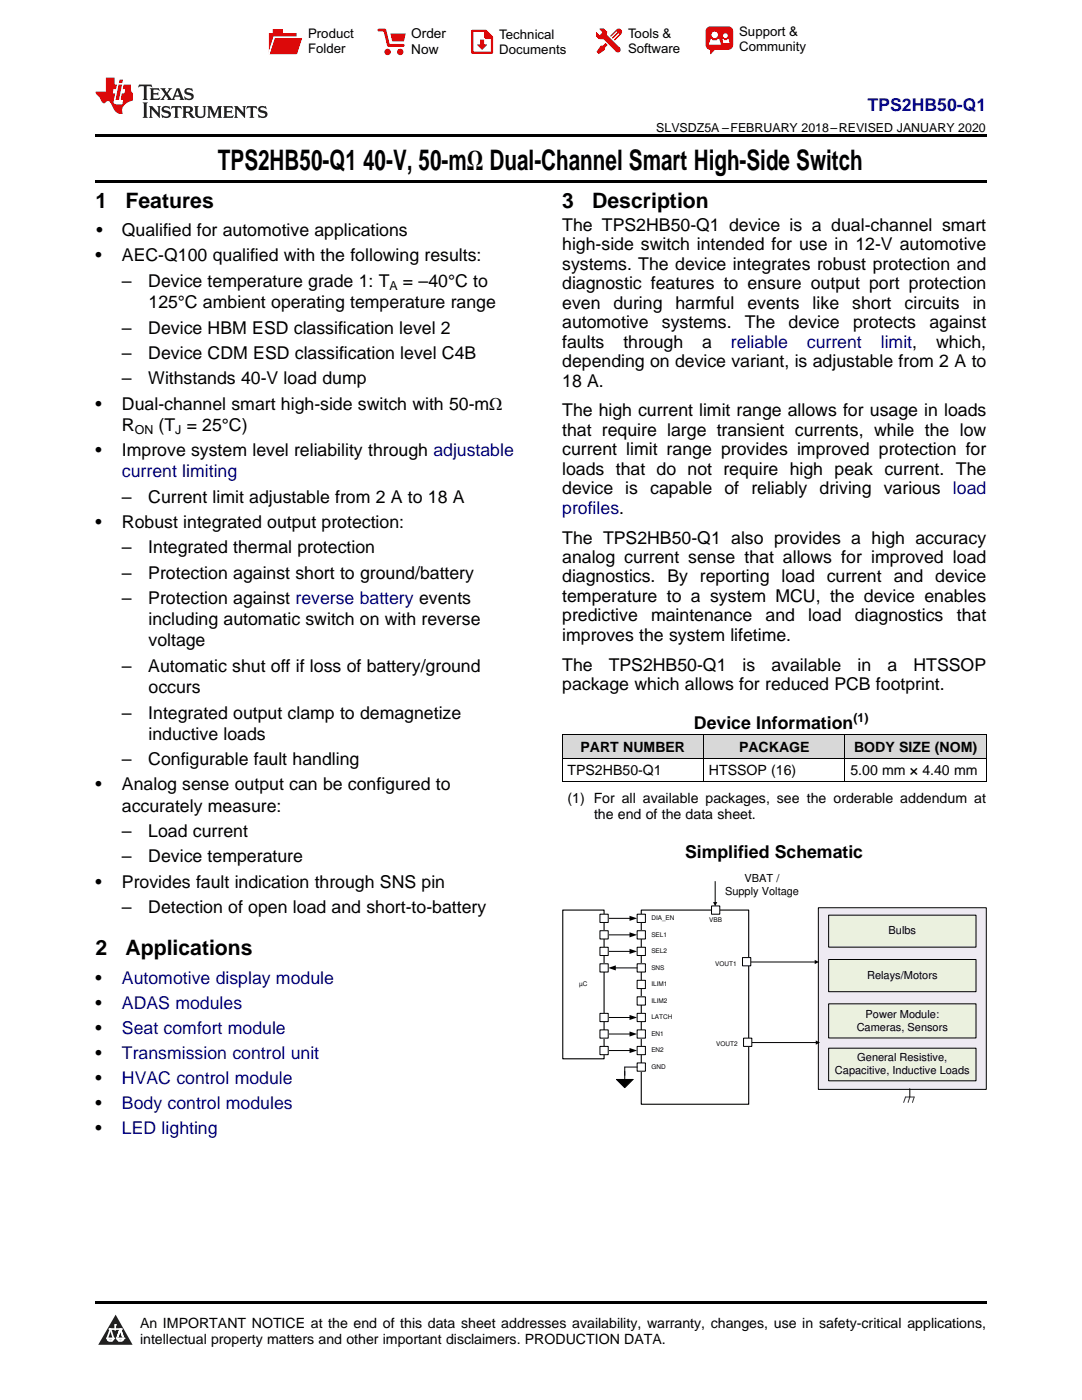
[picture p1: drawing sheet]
<svg xmlns="http://www.w3.org/2000/svg" width="216mm" height="279mm" viewBox="0 0 216 279" stroke-linecap="round" stroke-linejoin="round" font-family="sans-serif">
<defs><g id="words">
<g font-size="5.6">
<text x="43.5" y="33.9">TPS2HB50-Q1</text>
<text x="72.5" y="33.9">40-V, 50-mΩ Dual-Channel Smart High-Side Switch</text>
</g>
<g font-size="4.2">
<text x="19" y="41.5">1</text>
<text x="25" y="41.5">Features</text>
<text x="112.2" y="41.5">3</text>
<text x="118.2" y="41.5">Description</text>
<text x="19" y="190.6">2</text>
<text x="25" y="190.6">Applications</text>
</g>
<text font-size="3.5" fill="#00f" x="173.1" y="22.2">TPS2HB50-Q1</text>
<g font-size="3.5">
<text x="19.2" y="47.2">•</text>
<text x="24.3" y="47.2">Qualified for automotive applications</text>
<text x="112.2" y="46.1">The TPS2HB50-Q1 device is a dual-channel smart</text>
<text x="19" y="52.2">•</text>
<text x="24.3" y="52.2">AEC-Q100 qualified with the following results:</text>
<text x="112.2" y="50">high-side switch intended for use in 12-V automotive</text>
<text x="112.2" y="53.9">systems. The device integrates robust protection and</text>
<text x="24.3" y="57.3">–</text>
<text x="29.6" y="57.3">Device temperature grade 1: T</text>
<text x="80.4" y="57.3">= –40°C to</text>
<text x="112.2" y="57.7">diagnostic features to ensure output port protection</text>
<text x="29.6" y="61.5">125°C ambient operating temperature range</text>
<text x="112.2" y="61.6">even</text>
<text x="112.2" y="65.5">automotive</text>
<text x="122.4" y="61.6">during</text>
<text x="132.1" y="65.5">systems.</text>
<text x="134.8" y="61.6">harmful</text>
<text x="148.6" y="65.5">The</text>
<text x="149.2" y="61.6">events</text>
<text x="157.4" y="65.5">device</text>
<text x="162.2" y="61.6">like</text>
<text x="170.1" y="61.6">short</text>
<text x="170.2" y="65.5">protects</text>
<text x="180.5" y="61.6">circuits</text>
<text x="185.5" y="65.5">against</text>
<text x="194.1" y="61.6">in</text>
<text x="24.3" y="66.6">–</text>
<text x="24.3" y="71.6">–</text>
<text x="29.6" y="66.6">Device HBM ESD classification level 2</text>
<text x="29.6" y="71.6">Device CDM ESD classification level C4B</text>
<text x="112.2" y="69.4">faults</text>
<text x="124.4" y="69.4">through</text>
<text x="140.1" y="69.4">a</text>
<text x="186.8" y="69.4">which,</text>
<text x="24.3" y="76.7">–</text>
<text x="29.6" y="76.7">Withstands 40-V load dump</text>
<text x="112.2" y="73.3">depending on device variant, is adjustable from 2 A to</text>
<text x="112.2" y="77.2">18 A.</text>
<text x="19" y="81.7">•</text>
<text x="24.3" y="81.7">Dual-channel smart high-side switch with 50-mΩ</text>
<text x="112.2" y="83.1">The high current limit range allows for usage in loads</text>
<text x="24.3" y="86">R</text>
<text x="31.6" y="86">(T = 25°C)</text>
<text x="112.2" y="87">that require large transient currents, while the low</text>
<text x="19" y="91">•</text>
<text x="24.3" y="91">Improve system level reliability through adjustable</text>
<text x="112.2" y="90.9">current limit range provides improved protection for</text>
<text x="112.2" y="94.8">loads that do not require high peak current. The</text>
<text x="24.3" y="100.3">–</text>
<text x="29.6" y="100.3">Current limit adjustable from 2 A to 18 A</text>
<text x="112.2" y="98.6">device is capable of reliably driving various load</text>
<text x="19" y="105.3">•</text>
<text x="24.3" y="105.3">Robust integrated output protection:</text>
<text x="24.3" y="110.4">–</text>
<text x="29.6" y="110.4">Integrated thermal protection</text>
<text x="112.2" y="108.5">The TPS2HB50-Q1 also provides a high accuracy</text>
<text x="112.2" y="112.4">analog current sense that allows for improved load</text>
<text x="24.3" y="115.5">–</text>
<text x="29.6" y="115.5">Protection against short to ground/battery</text>
<text x="112.2" y="116.2">diagnostics. By reporting load current and device</text>
<text x="24.3" y="120.5">–</text>
<text x="29.6" y="120.5">Protection against reverse battery events</text>
<text x="29.6" y="124.8">including automatic switch on with reverse</text>
<text x="112.2" y="120.1">temperature to a system MCU, the device enables</text>
<text x="112.2" y="124">predictive</text>
<text x="129.9" y="124">maintenance</text>
<text x="152.8" y="124">and</text>
<text x="161.3" y="124">load</text>
<text x="170.6" y="124">diagnostics</text>
<text x="190.9" y="124">that</text>
<text x="29.6" y="129">voltage</text>
<text x="112.2" y="127.9">improves the system lifetime.</text>
<text x="24.3" y="134.1">–</text>
<text x="29.6" y="134.1">Automatic shut off if loss of battery/ground</text>
<text x="112.2" y="133.8">The</text>
<text x="112.2" y="137.7">package which allows for reduced PCB footprint.</text>
<text x="121.5" y="133.8">TPS2HB50-Q1</text>
<text x="148.2" y="133.8">is</text>
<text x="153.9" y="133.8">available</text>
<text x="171.1" y="133.8">in</text>
<text x="177.1" y="133.8">a</text>
<text x="182.3" y="133.8">HTSSOP</text>
<text x="24.3" y="143.4">–</text>
<text x="29.6" y="143.4">Integrated output clamp to demagnetize</text>
<text x="29.6" y="138.3">occurs</text>
<text x="29.6" y="147.6">inductive loads</text>
<text x="138.5" y="145.5">Device Information</text>
<text x="24.3" y="152.7">–</text>
<text x="29.6" y="152.7">Configurable fault handling</text>
<text x="19" y="157.7">•</text>
<text x="24.3" y="157.7">Analog sense output can be configured to</text>
<text x="24.3" y="162">accurately measure:</text>
<text x="24.3" y="167">–</text>
<text x="29.6" y="167">Load current</text>
<text x="24.3" y="172.1">–</text>
<text x="29.6" y="172.1">Device temperature</text>
<text x="136.7" y="171.2">Simplified Schematic</text>
<text x="19" y="177.1">•</text>
<text x="24.3" y="177.1">Provides fault indication through SNS pin</text>
<text x="24.3" y="182.2">–</text>
<text x="29.6" y="182.2">Detection of open load and short-to-battery</text>
<text x="19" y="196.4">•</text>
<text x="19" y="201.4">•</text>
<text x="19" y="206.4">•</text>
<text x="19" y="211.4">•</text>
<text x="19" y="216.4">•</text>
<text x="19" y="221.4">•</text>
<text x="19" y="226.4">•</text>
</g>
<g font-size="3.5" fill="#0000c8">
<text x="145.9" y="69.4">reliable</text>
<text x="161" y="69.4">current</text>
<text x="175.7" y="69.4">limit,</text>
<text x="24.3" y="95.2">current limiting</text>
<text x="112.2" y="102.5">profiles.</text>
<text x="24.3" y="196.4">Automotive display module</text>
<text x="24.3" y="201.4">ADAS modules</text>
<text x="24.3" y="206.4">Seat comfort module</text>
<text x="24.3" y="211.4">Transmission control unit</text>
<text x="24.3" y="216.4">HVAC control module</text>
<text x="24.3" y="221.4">Body control modules</text>
<text x="24.3" y="226.4">LED lighting</text>
</g>
<g font-size="2.8">
<text x="113.2" y="154.8">TPS2HB50-Q1</text>
<text x="115.8" y="150.1">PART NUMBER</text>
<text x="141.5" y="154.8">HTSSOP (16)</text>
<text x="147.5" y="150.1">PACKAGE</text>
<text x="169.7" y="154.8">5.00 mm × 4.40 mm</text>
<text x="170.4" y="150.1">BODY SIZE (NOM)</text>
<text x="113.2" y="160.3">(1) For all available packages, see the orderable addendum at</text>
<text x="118.5" y="163.4">the end of the data sheet.</text>
<text x="27.9" y="265">An IMPORTANT NOTICE at the end of this data sheet addresses availability, warranty, changes, use in safety-critical applications,</text>
<text x="27.9" y="268.2">intellectual property matters and other important disclaimers. PRODUCTION DATA.</text>
</g>
<g font-size="2.7">
<text x="82.1" y="7.7">Order</text>
<text x="82.1" y="10.7">Now</text>
</g>
<g font-size="2.6">
<text x="61.5" y="7.6">Product</text>
<text x="61.5" y="10.6">Folder</text>
<text x="99.6" y="7.8">Technical</text>
<text x="99.6" y="10.8">Documents</text>
<text x="125.3" y="7.6">Tools &amp;</text>
<text x="125.3" y="10.6">Software</text>
<text x="147.5" y="7.2">Support &amp;</text>
<text x="147.5" y="10.2">Community</text>
</g>
<g font-size="2.5">
<text x="131" y="26.3">SLVSDZ5A –FEBRUARY 2018–REVISED JANUARY 2020</text>
<text x="77.7" y="58">A</text>
<text x="26.9" y="86.7">ON</text>
<text x="35" y="86.7">J</text>
<text x="170.3" y="144">(1)</text>
</g>
<g font-size="2.2">
<text x="144.7" y="178.7">Supply Voltage</text>
<text x="148.6" y="176">VBAT /</text>
<text x="177.3" y="186.5">Bulbs</text>
<text x="173" y="195.4">Relays/Motors</text>
<text x="172.7" y="203.1">Power Module:</text>
<text x="170.9" y="205.7">Cameras, Sensors</text>
<text x="166.6" y="214.4">Capacitive, Inductive Loads</text>
<text x="171.1" y="211.8">General Resistive,</text>
</g>
<g font-size="1.3">
<text x="130" y="183.7">DIA_EN</text>
<text x="141.5" y="184.1">VBB</text>
<text x="130" y="187">SEL1</text>
<text x="130" y="190.3">SEL2</text>
<text x="115.6" y="196.9">µC</text>
<text x="130" y="196.9">ILIM1</text>
<text x="130" y="193.6">SNS</text>
<text x="142.7" y="192.7">VOUT1</text>
<text x="130" y="200.1">ILIM2</text>
<text x="130" y="203.4">LATCH</text>
<text x="130" y="206.7">EN1</text>
<text x="142.9" y="208.8">VOUT2</text>
<text x="130" y="210">EN2</text>
<text x="130" y="213.3">GND</text>
</g>
</g></defs>
<g fill="#d8d8d8">
<path d="M112.2 146.7h28.2v4.7h-28.2z"/>
<path d="M140.4 146.7h28.2v4.7h-28.2z"/>
<path d="M168.6 146.7h28.2v4.7h-28.2z"/>
</g>
<path d="M23.1 262.4l3.4 6h-6.9z" fill-rule="evenodd" fill="#231f20"/>
<path d="M21.4 267.1h1.2l-.3 .5h-.3a.55 .55 0 0 1-.6-.5z" fill-rule="evenodd" fill="#fff"/>
<path d="M21.4 267.1h1.2l-.3 .5h-.3a.55 .55 0 0 1-.6-.5z" fill="none" stroke="#231f20" stroke-width=".34"/>
<path d="M21.4 267.1l1.2 .1-.3 .4h-.5z" fill="none" stroke="#fff" stroke-width=".34"/>
<path d="M23 265.3h.1" fill="none" stroke="#fff" stroke-width=".34"/>
<path d="M23 264.4v.9z" fill="#fff"/>
<path d="M23 264.4v.9z" fill="none" stroke="#fff" stroke-width=".34"/>
<circle cx="23" cy="264.4" r=".17" fill="#fff"/>
<path d="M21.9 265.2h.1" fill="none" stroke="#fff" stroke-width=".34"/>
<path d="M21.9 265.2h2.3z" fill="#fff"/>
<path d="M21.9 265.2h2.3z" fill="none" stroke="#fff" stroke-width=".34"/>
<circle cx="24.2" cy="265.2" r=".17" fill="#fff"/>
<path d="M23.3 267.1h.1" fill="none" stroke="#fff" stroke-width=".34"/>
<path d="M24 265.2l-.7 1.9z" fill-rule="evenodd" fill="#fff"/>
<path d="M24 265.2l-.7 1.9z" fill="none" stroke="#fff" stroke-width=".34"/>
<path d="M24 265.2l.7 1.9z" fill-rule="evenodd" fill="#fff"/>
<path d="M24 265.2l.7 1.9z" fill="none" stroke="#fff" stroke-width=".34"/>
<path d="M24.6 267.1h.1" fill="none" stroke="#fff" stroke-width=".34"/>
<circle cx="21.4" cy="267.1" r=".17" fill="#fff"/>
<path d="M22.1 265.2l-.7 1.9z" fill="#fff"/>
<path d="M22.1 265.2l-.7 1.9z" fill="none" stroke="#fff" stroke-width=".34"/>
<path d="M22.1 265.2l.5 1.9z" fill="#fff"/>
<path d="M22.1 265.2l.5 1.9z" fill="none" stroke="#fff" stroke-width=".34"/>
<circle cx="22.6" cy="267.1" r=".17" fill="#fff"/>
<path d="M23.4 267.1h1.3a.65 .65 0 0 1-.7 .5 .65 .65 0 0 1-.6-.5z" fill-rule="evenodd" fill="#fff"/>
<path d="M23.4 267.1h1.3a.65 .65 0 0 1-.7 .5 .65 .65 0 0 1-.6-.5z" fill="none" stroke="#231f20" stroke-width=".34"/>
<path d="M23.4 267.1h1.3l-.4 .5h-.6z" fill="none" stroke="#fff" stroke-width=".34"/>
<path d="M23.3 267.1h.1" fill="none" stroke="#fff" stroke-width=".34"/>
<circle cx="24.7" cy="267.1" r=".17" fill="#fff"/>
<path d="M19 259.7h177.8v.5h-177.8z" fill="#000"/>
<path d="M163.3 181.2h33.5v36.2h-33.5z" fill-rule="evenodd" fill="#eeeaf2"/>
<path d="M142.7 175.9v4.2M163.3 181.2h33.5v36.2h-33.5z" fill="none" stroke="#000" stroke-width=".2"/>
<path d="M142.3 180h.8l-.4 .9z" fill="#000"/>
<path d="M165.3 182.6h29.5v6.4h-29.5z" fill-rule="evenodd" fill="#ebf1df"/>
<path d="M165.3 182.6h29.5v6.4h-29.5z" fill="none" stroke="#000" stroke-width=".2"/>
<path d="M165.3 200.3h29.5v6.9h-29.5z" fill-rule="evenodd" fill="#ebf1df"/>
<path d="M165.3 200.3h29.5v6.9h-29.5z" fill="none" stroke="#000" stroke-width=".2"/>
<path d="M165.3 209.2h29.5v6.5h-29.5z" fill-rule="evenodd" fill="#ebf1df"/>
<path d="M165.3 209.2h29.5v6.5h-29.5z" fill="none" stroke="#000" stroke-width=".2"/>
<path d="M165.3 191.5h29.5v6.4h-29.5z" fill-rule="evenodd" fill="#ebf1df"/>
<path d="M149.8 192h12.9M165.3 191.5h29.5v6.4h-29.5z" fill="none" stroke="#000" stroke-width=".2"/>
<path d="M162.6 191.6l.8 .4-.8 .4z" fill="#000"/>
<path d="M128 181.6h21.4v38.8h-21.4z" fill-rule="evenodd" fill="#fff"/>
<path d="M128 181.6h21.4v38.8h-21.4z" fill="none" stroke="#000" stroke-width=".22"/>
<path d="M112.3 181.6h8.2v29.7h-8.2z" fill-rule="evenodd" fill="#fff"/>
<path d="M112.3 181.6h8.2v29.7h-8.2z" fill="none" stroke="#000" stroke-width=".22"/>
<path d="M148.2 191.1h1.6v1.7h-1.6z" fill-rule="evenodd" fill="#fff"/>
<path d="M148.2 191.1h1.6v1.7h-1.6z" fill="none" stroke="#000" stroke-width=".2"/>
<path d="M142 180.8h1.6v1.6h-1.6z" fill-rule="evenodd" fill="#fff"/>
<path d="M142 180.8h1.6v1.6h-1.6z" fill="none" stroke="#000" stroke-width=".2"/>
<path d="M127.1 208.8h1.7v1.7h-1.7z" fill-rule="evenodd" fill="#fff"/>
<path d="M127.1 208.8h1.7v1.7h-1.7z" fill="none" stroke="#000" stroke-width=".2"/>
<path d="M127.1 205.5h1.7v1.7h-1.7z" fill-rule="evenodd" fill="#fff"/>
<path d="M127.1 205.5h1.7v1.7h-1.7z" fill="none" stroke="#000" stroke-width=".2"/>
<path d="M127.1 202.2h1.7v1.7h-1.7z" fill-rule="evenodd" fill="#fff"/>
<path d="M127.1 202.2h1.7v1.7h-1.7z" fill="none" stroke="#000" stroke-width=".2"/>
<path d="M127.1 195.6h1.7v1.7h-1.7z" fill-rule="evenodd" fill="#fff"/>
<path d="M127.1 195.6h1.7v1.7h-1.7z" fill="none" stroke="#000" stroke-width=".2"/>
<path d="M127.1 198.9h1.7v1.7h-1.7z" fill-rule="evenodd" fill="#fff"/>
<path d="M127.1 198.9h1.7v1.7h-1.7z" fill="none" stroke="#000" stroke-width=".2"/>
<path d="M127.1 192.3h1.7v1.7h-1.7z" fill-rule="evenodd" fill="#fff"/>
<path d="M127.1 192.3h1.7v1.7h-1.7z" fill="none" stroke="#000" stroke-width=".2"/>
<path d="M127.1 189h1.7v1.7h-1.7z" fill-rule="evenodd" fill="#fff"/>
<path d="M127.1 189h1.7v1.7h-1.7z" fill="none" stroke="#000" stroke-width=".2"/>
<path d="M127.1 185.7h1.7v1.7h-1.7z" fill-rule="evenodd" fill="#fff"/>
<path d="M127.1 185.7h1.7v1.7h-1.7z" fill="none" stroke="#000" stroke-width=".2"/>
<path d="M127.1 182.4h1.7v1.7h-1.7z" fill-rule="evenodd" fill="#fff"/>
<path d="M127.1 182.4h1.7v1.7h-1.7z" fill="none" stroke="#000" stroke-width=".2"/>
<path d="M127.1 212.1h1.7v1.7h-1.7z" fill-rule="evenodd" fill="#fff"/>
<path d="M121.4 183.3h4.3M121.4 186.6h4.3M121.4 189.9h4.3M122.8 193.2h4.3M121.4 203.1h4.3M121.4 206.4h4.3M121.4 209.7h4.3M123 215.4h3.3l-1.6 1.7zM124.7 213v2.4M127.1 212.1h1.7v1.7h-1.7z" fill="none" stroke="#000" stroke-width=".2"/>
<path d="M121.4 193.2l1.5-.5v1zM125.6 182.8l1.5 .5-1.5 .5zM125.6 186.1l1.5 .5-1.5 .5zM125.6 189.4l1.5 .5-1.5 .5zM125.6 202.6l1.5 .5-1.5 .5zM125.6 205.9l1.5 .5-1.5 .5zM125.6 209.2l1.5 .5-1.5 .5zM123 215.4h3.3l-1.6 1.7z" fill="#000"/>
<path d="M119.7 205.5h1.7v1.7h-1.7z" fill-rule="evenodd" fill="#fff"/>
<path d="M119.7 205.5h1.7v1.7h-1.7z" fill="none" stroke="#000" stroke-width=".2"/>
<path d="M119.7 208.8h1.7v1.7h-1.7z" fill-rule="evenodd" fill="#fff"/>
<path d="M119.7 208.8h1.7v1.7h-1.7z" fill="none" stroke="#000" stroke-width=".2"/>
<path d="M119.7 202.2h1.7v1.7h-1.7z" fill-rule="evenodd" fill="#fff"/>
<path d="M119.7 202.2h1.7v1.7h-1.7z" fill="none" stroke="#000" stroke-width=".2"/>
<path d="M119.7 182.4h1.7v1.7h-1.7z" fill-rule="evenodd" fill="#fff"/>
<path d="M119.7 182.4h1.7v1.7h-1.7z" fill="none" stroke="#000" stroke-width=".2"/>
<path d="M119.7 185.7h1.7v1.7h-1.7z" fill-rule="evenodd" fill="#fff"/>
<path d="M119.7 185.7h1.7v1.7h-1.7z" fill="none" stroke="#000" stroke-width=".2"/>
<path d="M119.7 189h1.7v1.7h-1.7z" fill-rule="evenodd" fill="#fff"/>
<path d="M119.7 189h1.7v1.7h-1.7z" fill="none" stroke="#000" stroke-width=".2"/>
<path d="M119.7 192.3h1.7v1.7h-1.7z" fill-rule="evenodd" fill="#fff"/>
<path d="M119.7 192.3h1.7v1.7h-1.7zM124.7 213h2.4M150 208.1h12.9" fill="none" stroke="#000" stroke-width=".2"/>
<path d="M162.8 207.6l.8 .5-.8 .4z" fill="#000"/>
<path d="M148.4 207.2h1.6v1.6h-1.6z" fill-rule="evenodd" fill="#fff"/>
<path d="M112.2 156h84.6M112.2 151.3h84.6M112.2 146.7h84.6M112.2 146.7v9.3M140.4 146.7v9.3M168.6 146.7v9.3M196.8 146.7v9.3M148.4 207.2h1.6v1.6h-1.6zM181.5 217.3v1.6" fill="none" stroke="#000" stroke-width=".2"/>
<path d="M181.5 218.9l-.3 1.1M180.3 220l.4-1.1h1.7l-.3 1.1" fill="none" stroke="#373435" stroke-width=".2"/>
<path d="M19 35.9h177.8v.5h-177.8zM19 26.8h177.8v.6h-177.8zM112.2 156h.1zM168.5 156h.1zM196.7 156h.1z" fill="#000"/>
<path d="M27.7 16.9l-.1 .6 .6-.3h.5v.2v2.2l-.2 .4h1l-.2-.4v-2.2v-.2h.5l.6 .3-.2-.6zM29.9 17.6l.2 .4v1.6l-.2 .4h1.9l.1-.6a1.09 1.09 0 0 1-1.3 .1v-.6h.6l.4 .2v-.7l-.2 .2h-.8v-.6l.2-.1a1.01 1.01 0 0 1 1 .3l-.1-.6zM32 17.6l.9 1.2-1 1.2h.9l-.2-.3 .5-.7 .5 .7-.3 .3h1.7l-.2-.3 .1-.4h1l.1 .4-.2 .3h1l-.3-.4-.7-2h-.5l-1 2.2-.8-1.1 .9-1.1h-.9l.2 .2-.4 .7-.4-.7 .2-.2zM35.4 18l.4 1h-.8zM37 17.7a.66 .66 0 0 0-.2 .8 .66 .66 0 0 0 .6 .4l.7 .2 .1 .2a.8 .8 0 0 1-.7 .4 .8 .8 0 0 1-.7-.5l.1 .8 .2-.2a.94 .94 0 0 0 1.1 .1 .94 .94 0 0 0 .4-.9 1.48 1.48 0 0 0-1.3-.6v-.4a1.1 1.1 0 0 1 1.2 .2l-.2-.6-.2 .1-.5-.1zM28.5 20.4l.2 .4v2.3l-.2 .4h1l-.2-.4v-2.3l.2-.4zM29.7 21.2l.2 .4v1.5l-.2 .4h.8l-.3-.4 .1-1.3 1.6 1.8v-2l.2-.4h-.7l.2 .2v1.1l-1.2-1.3zM32.5 21.3a.66 .66 0 0 0-.2 .8 .66 .66 0 0 0 .6 .4l.6 .2 .2 .2a.8 .8 0 0 1-.8 .4 .8 .8 0 0 1-.7-.5l.2 .7 .2-.1a.94 .94 0 0 0 1 .1 .94 .94 0 0 0 .5-1 1.47 1.47 0 0 0-1.3-.6l-.1-.3a1.1 1.1 0 0 1 1.3 .2l-.2-.6-.2 .1-.5-.2zM34.3 21.2l-.2 .6a.64 .64 0 0 1 .8-.3v1.6l-.2 .4h1l-.3-.4 .1-1.6a.66 .66 0 0 1 .8 .3l-.2-.6zM36.3 21.2l.3 .4v1.5l-.3 .4h1l-.2-.2v-.7h.5l.1 .1a.8 .8 0 0 0 1.2 .7l-1-1a.62 .62 0 0 0 .6-.5 .62 .62 0 0 0-.6-.7zM37.1 21.5h.1a.48 .48 0 0 1 .6 0 .48 .48 0 0 1 .1 .6l-.2 .1-.6 .1zM38.7 21.2l.2 .2a2.29 2.29 0 0 0 .4 2 1.05 1.05 0 0 0 1.7-.7v-1.3l.2-.2h-.8l.2 .4v1.1a.61 .61 0 0 1-.6 .6 .61 .61 0 0 1-.6-.6v-1.1l.3-.4zM41.3 21.2l.3 .4v1.5l-.3 .4h.8l-.2-.4v-1.4l.8 1.9 .9-1.9v1.4l-.2 .4h.9l-.2-.4v-1.5l.2-.4h-.8l-.7 1.5-.6-1.5zM44.5 21.2l.2 .4v1.5l-.2 .4h1.9l.2-.6a1.1 1.1 0 0 1-1.4 .2v-.7h.6l.4 .2v-.6l-.2 .1-.8 .1v-.6l.2-.1a1.02 1.02 0 0 1 1.1 .2l-.2-.5zM46.7 21.2l.2 .4v1.5l-.2 .4h.8l-.3-.4 .1-1.3 1.6 1.8v-2l.2-.4h-.7l.2 .2v1.1l-1.2-1.3zM49.3 21.2l-.1 .6a.64 .64 0 0 1 .8-.3v1.6l-.3 .4h1l-.2-.4v-1.6a.66 .66 0 0 1 .8 .3l-.1-.6zM51.7 21.3a.66 .66 0 0 0-.2 .7 .66 .66 0 0 0 .7 .5l.6 .2 .1 .2a.8 .8 0 0 1-.7 .4 .8 .8 0 0 1-.7-.5l.1 .7 .2-.1a.94 .94 0 0 0 1.1 .1 .94 .94 0 0 0 .4-1 1.48 1.48 0 0 0-1.2-.6l-.1-.3a1.1 1.1 0 0 1 1.2 .2l-.2-.6-.1 .1-.6-.2z" fill="#231f20"/>
<path d="M21.1 15.5v2.8h-2v.4l.9 .9a.96 .96 0 0 0 1 1 .59 .59 0 0 1 .5-.4 .59 .59 0 0 1 .5 .3l.4 .8a1.61 1.61 0 0 0 2.1 1.3 1.63 1.63 0 0 1 1.1-2.2l.9-.3v-1.5a1.6 1.6 0 0 1-.4-1.7h-1.4l-.2 .9h.5l-.2 .8h-.5l-.2 1v.3h.5l-.2 .9h-.7a.74 .74 0 0 1-1-.6l.3-1.6h-.5l.2-.8h.5l.1-.9h-.4v-1.4zM23.7 16.9l-.7 3h.8l.6-3zM23.8 15.9l-.1 .7h.7l.2-.7z" fill="#ee1d23"/>
<g fill="#d60000">
<path d="M54.4 5.8h2v.8h2.8v4.2h-5.5v-4.2h.7z" fill-rule="evenodd"/>
<path d="M54.7 7.5h5.6l-1 3.3h-5.6z" fill-rule="evenodd"/>
</g>
<path d="M54.6 7.4h5.8l-.1 .1h-5.5l-1.1 3.3z" fill-rule="evenodd" fill="#fff"/>
<path d="M54.6 7.4h5.8l-.1 .1h-5.5l-1.1 3.3z" fill="none" stroke="#fff" stroke-width=".2"/>
<path d="M75.6 6h1.2l.7 3.1h3" fill="none" stroke="#d60000" stroke-width=".56"/>
<g fill="#d60000">
<path d="M77.9 6.7h3.1l-.4 1.5h-2.3z" fill-rule="evenodd"/>
<circle cx="77.3" cy="10.4" r=".64"/>
<circle cx="79.9" cy="10.4" r=".64"/>
</g>
<path d="M94.2 6.2h2.7l1.3 1.2v3.1h-4z" fill="none" stroke="#d60000" stroke-width=".44"/>
<g fill="#d60000">
<path d="M95.8 7.9h.8v1h.6l-1 1.1-1-1v-.1h.6z" fill-rule="evenodd"/>
<path d="M96.6 6.2h.3l1.3 1.2v.4h-1.3l-.3-.4z" fill-rule="evenodd"/>
<path d="M119.6 5.7h.9l.6 .6 .1 .7 2.5 2.5-.8 .8-2.3-2.3-1.1-.2-.6-.6v-.8l.7 .6 .5-.4v-.2l-.4-.5z" fill-rule="evenodd"/>
<path d="M119.9 9.1h.4l.5-.5 .4 .4-.5 .5v.4l-1.2 .9-.5-.5z" fill-rule="evenodd"/>
<path d="M123 5.9a.67 .67 0 0 1 .9 0 .67 .67 0 0 1 0 .9z" fill-rule="evenodd"/>
<path d="M123 5.9l.9 .9-1.2 1.2h-.2l.1-.2 .9-.9 .1-.2h-.3l-.9 1h-.2v-.2l.9-1 .1-.2h-.3l-.9 1h-.2v-.2z" fill-rule="evenodd"/>
<circle cx="123.3" cy="9.9" r=".54"/>
</g>
<path d="M121.1 6.3l-.1 .7" fill="none" stroke="#d60000" stroke-width=".2"/>
<g fill="#d60000">
<path d="M141.1 5.5l.6-.2h3.6a.95 .95 0 0 1 1 .9v2.8a.95 .95 0 0 1-1 .9h-3.6a.95 .95 0 0 1-.9-.9v-2.8z" fill-rule="evenodd"/>
<path d="M141.7 9.9h.9l-.7 .9h-.2z" fill-rule="evenodd"/>
</g>
<g fill="#fff">
<path d="M144.3 8.6h1.3z"/>
<path d="M141.8 7.8h.3l.1 .2h.8l.2-.2h.3l.4 1.1h-2.5z" fill-rule="evenodd"/>
<path d="M144.2 7.8h.2l.2 .2h.4l.2-.2h.2l.2 .8h-1.3z" fill-rule="evenodd"/>
<circle cx="142.6" cy="6.9" r=".65"/>
<circle cx="144.8" cy="7.1" r=".48"/>
</g>
<use href="#words"/>
</svg>
